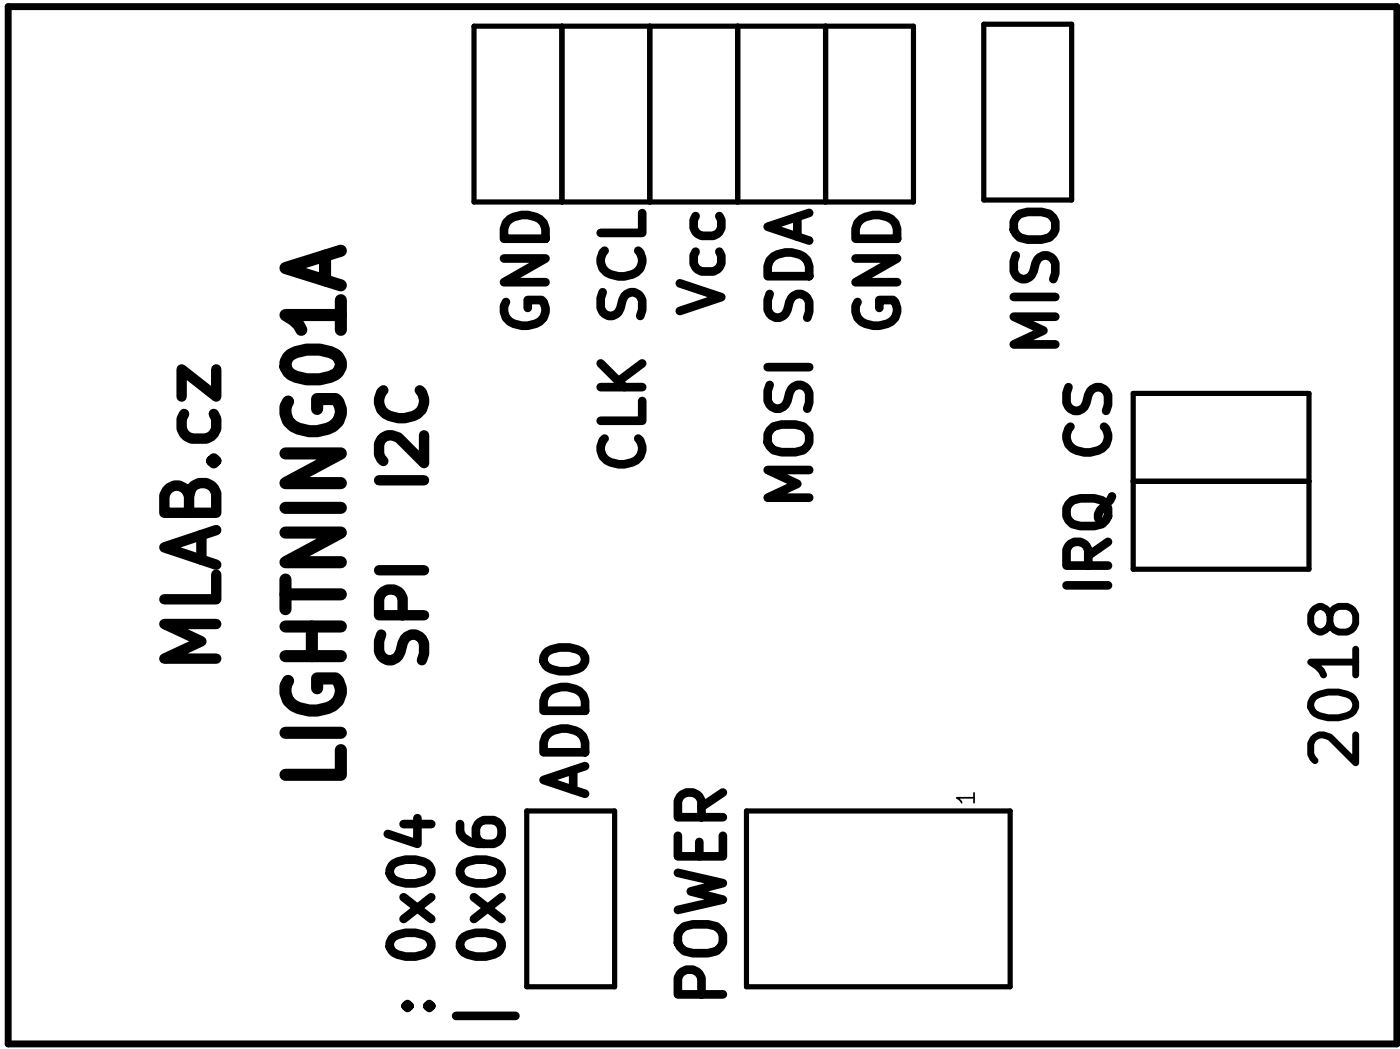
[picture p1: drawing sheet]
<svg xmlns="http://www.w3.org/2000/svg" width="40mm" height="30mm" viewBox="0 0 40 30" stroke-linecap="round" stroke-linejoin="round" font-family="sans-serif">
<defs><g id="words">
<text font-size="2.2" x="9.9" y="22.6" transform="rotate(-90 9.9 22.6)">LIGHTNING01A</text>
<text font-size="2.1" x="6.3" y="19.3" transform="rotate(-90 6.3 19.3)">MLAB.cz</text>
<g font-size="1.8">
<text x="12.3" y="18.5" transform="rotate(-90 12.3 18.5)">SPI I2C</text>
<text x="39.2" y="21.8" transform="rotate(-90 39.2 21.8)">2018</text>
<text x="21" y="29.1" transform="rotate(-90 21 29.1)">POWER</text>
</g>
<g font-size="1.7">
<text x="15.8" y="9.7" transform="rotate(-90 15.8 9.7)">GND</text>
<text x="20.9" y="9" transform="rotate(-90 20.9 9)">Vcc</text>
<text x="26" y="9.7" transform="rotate(-90 26 9.7)">GND</text>
<text x="30.6" y="10.2" transform="rotate(-90 30.6 10.2)">MISO</text>
<text x="18.6" y="13.5" transform="rotate(-90 18.6 13.5)">CLK SCL</text>
<text x="23.4" y="14.5" transform="rotate(-90 23.4 14.5)">MOSI SDA</text>
<text x="32.1" y="17.2" transform="rotate(-90 32.1 17.2)">IRQ CS</text>
<text x="17" y="23" transform="rotate(-90 17 23)">ADD0</text>
<text x="12.5" y="28" transform="rotate(-90 12.5 28)">: 0x04</text>
<text x="14.6" y="28" transform="rotate(-90 14.6 28)">| 0x06</text>
</g>
<text font-size=".7" x="28.2" y="23.2" transform="rotate(-90 28.2 23.2)">1</text>
</g></defs>
<path d="M.2 .2h40.2v30h-40.2z" fill="none" stroke="#000" stroke-width=".2"/>
<path d="M.2 .2h40.2v30h-40.2zM13.7 .8h12.7v5h-12.7zM16.2 .8v5M18.8 .8v5M21.3 .8v5M23.9 .8v5M28.4 .7h2.6v5.1h-2.6zM32.7 13.9h5.1M32.7 11.4h5.1v5h-5.1M15.2 23.4h2.6v5.1h-2.6zM21.6 23.4h7.6v5.1h-7.6z" fill="none" stroke="#000" stroke-width=".15"/>
<path d="M11.7 29.1h.1M12.3 29.1h.2M13.2 29.4h1.7" fill="none" stroke="#000" stroke-width=".25"/>
<use href="#words"/>
</svg>
